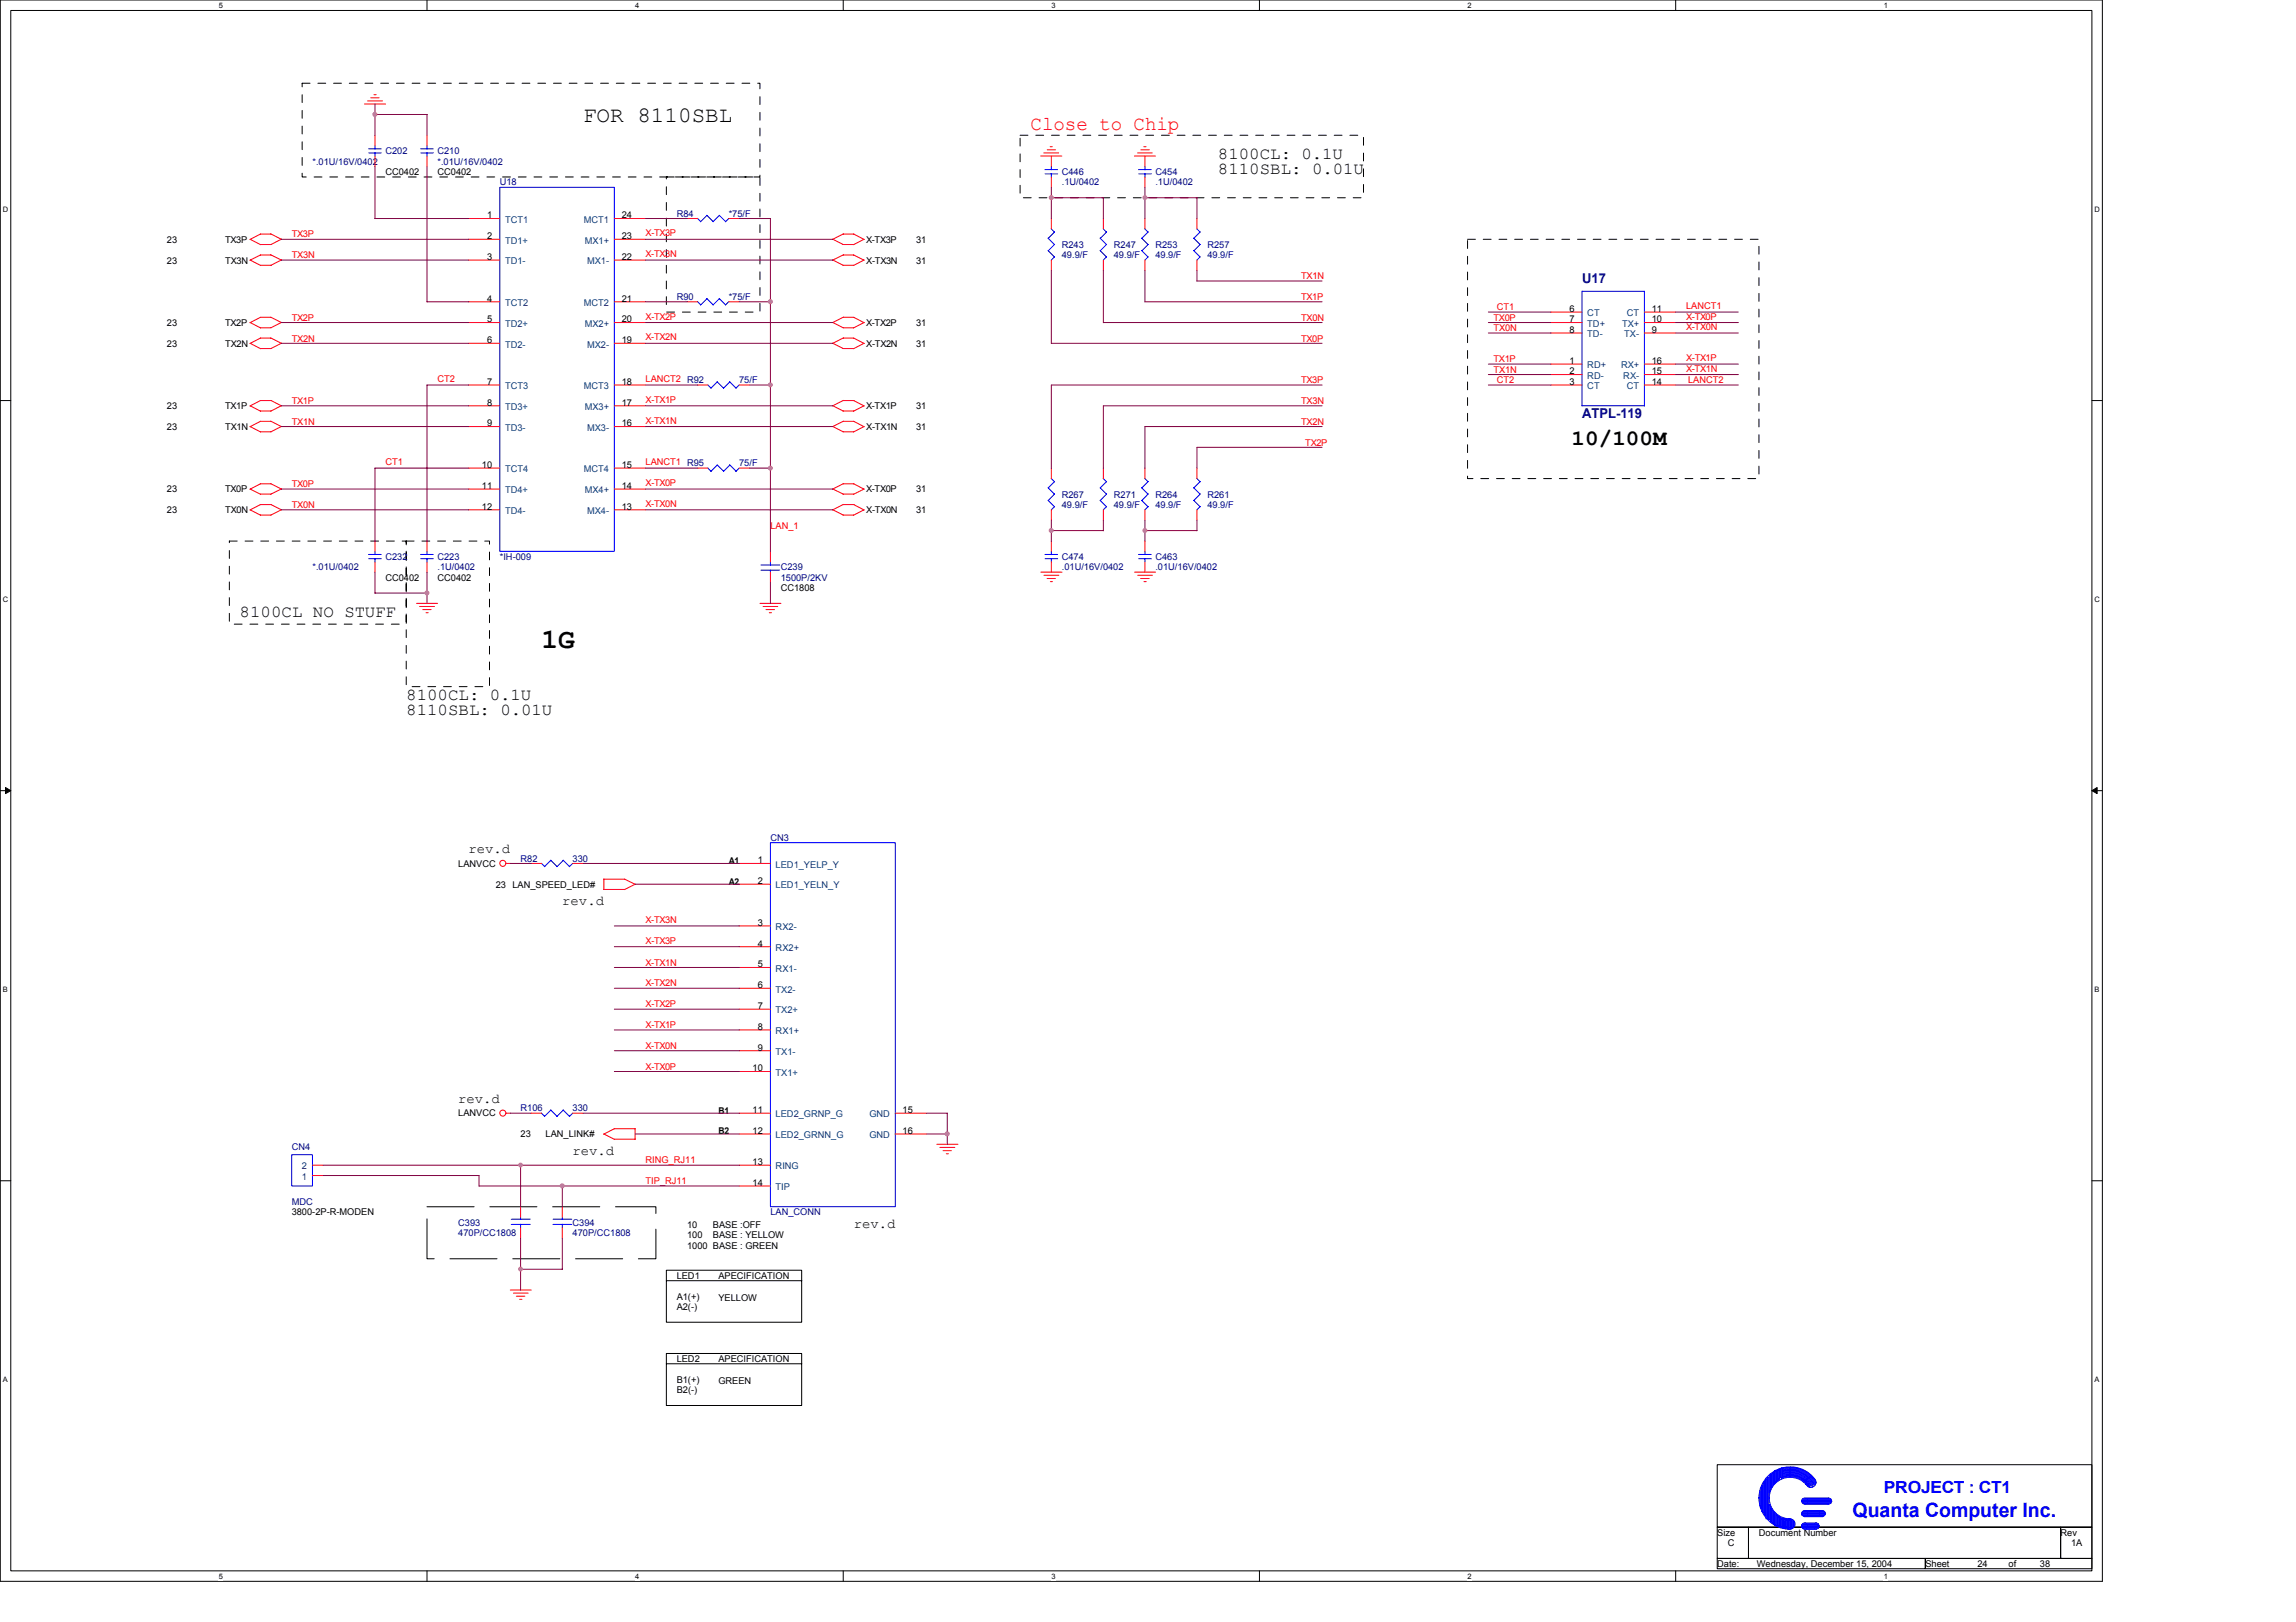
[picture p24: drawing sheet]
<svg xmlns="http://www.w3.org/2000/svg" width="297mm" height="210mm" viewBox="0 0 297 210" stroke-linecap="round" stroke-linejoin="round" font-family="sans-serif">
<defs><g id="words">
<text font-size="3.6" x="70.1" y="83.8">1G</text>
<g font-size="2.8">
<text x="75.4" y="15.7">FOR 8110SBL</text>
<text x="203.3" y="57.6">10/100M</text>
</g>
<text font-size="2.6" fill="#f00" x="133.3" y="16.9">Close to Chip</text>
<text font-size="2.6" fill="#00f" x="239.7" y="196.3">Quanta Computer Inc.</text>
<g font-size="2.2">
<text x="157.6" y="20.6">8100CL: 0.1U</text>
<text x="157.6" y="22.6">8110SBL: 0.01U</text>
<text x="31" y="79.8">8100CL NO STUFF</text>
<text x="52.6" y="90.6">8100CL: 0.1U</text>
<text x="52.6" y="92.6">8110SBL: 0.01U</text>
</g>
<text font-size="2.2" fill="#00f" x="243.7" y="193.2">PROJECT : CT1</text>
<g font-size="1.8" fill="#000080">
<text x="204.7" y="36.6">U17</text>
<text x="204.7" y="54.1">ATPL-119</text>
</g>
<g font-size="1.8">
<text x="60.6" y="110.4">rev.d</text>
<text x="72.7" y="117.2">rev.d</text>
<text x="59.3" y="142.7">rev.d</text>
<text x="74.1" y="149.5">rev.d</text>
<text x="110.4" y="158.9">rev.d</text>
</g>
<g font-size="1.2" fill="#000080">
<text x="40.4" y="21.3">*.01U/16V/0402</text>
<text x="49.9" y="20">C202</text>
<text x="56.6" y="20">C210</text>
<text x="56.6" y="21.3">*.01U/16V/0402</text>
<text x="137.4" y="22.6">C446</text>
<text x="149.5" y="22.6">C454</text>
<text x="64.7" y="24">U18</text>
<text x="87.5" y="28">R84</text>
<text x="94.3" y="28">*75/F</text>
<text x="137.4" y="24">.1U/0402</text>
<text x="149.5" y="24">.1U/0402</text>
<text x="137.4" y="32.1">R243</text>
<text x="137.4" y="33.4">49.9/F</text>
<text x="144.1" y="32.1">R247</text>
<text x="144.1" y="33.4">49.9/F</text>
<text x="149.5" y="32.1">R253</text>
<text x="149.5" y="33.4">49.9/F</text>
<text x="156.2" y="32.1">R257</text>
<text x="156.2" y="33.4">49.9/F</text>
<text x="87.5" y="38.8">R90</text>
<text x="94.3" y="38.8">*75/F</text>
<text x="95.6" y="49.6">75/F</text>
<text x="95.6" y="60.3">75/F</text>
<text x="137.4" y="64.4">R267</text>
<text x="137.4" y="65.7">49.9/F</text>
<text x="144.1" y="64.4">R271</text>
<text x="144.1" y="65.7">49.9/F</text>
<text x="149.5" y="64.4">R264</text>
<text x="149.5" y="65.7">49.9/F</text>
<text x="156.2" y="64.4">R261</text>
<text x="156.2" y="65.7">49.9/F</text>
<text x="40.4" y="73.8">*.01U/0402</text>
<text x="49.9" y="72.5">C232</text>
<text x="56.6" y="72.5">C223</text>
<text x="56.6" y="73.8">.1U/0402</text>
<text x="64.7" y="72.5">*IH-009</text>
<text x="101" y="73.8">C239</text>
<text x="101" y="75.1">1500P/2KV</text>
<text x="137.4" y="72.5">C474</text>
<text x="137.4" y="73.8">.01U/16V/0402</text>
<text x="149.5" y="72.5">C463</text>
<text x="149.5" y="73.8">.01U/16V/0402</text>
<text x="67.3" y="111.5">R82</text>
<text x="74.1" y="111.5">330</text>
<text x="99.7" y="108.8">CN3</text>
<text x="67.3" y="143.8">R106</text>
<text x="74.1" y="143.8">330</text>
<text x="37.7" y="148.8">CN4</text>
<text x="37.7" y="155.9">MDC</text>
<text x="59.3" y="158.6">C393</text>
<text x="59.3" y="160">470P/CC1808</text>
<text x="74.1" y="158.6">C394</text>
<text x="74.1" y="160">470P/CC1808</text>
<text x="99.7" y="157.3">LAN_CONN</text>
</g>
<g font-size="1.2">
<text x="49.9" y="22.6">CC0402</text>
<text x="56.6" y="22.6">CC0402</text>
<text x="63" y="28.3">1</text>
<text x="80.4" y="28.3">24</text>
<text x="21.6" y="31.4">23</text>
<text x="21.6" y="34.1">23</text>
<text x="29.1" y="31.4">TX3P</text>
<text x="29.1" y="34.1">TX3N</text>
<text x="63" y="30.9">2</text>
<text x="63" y="33.6">3</text>
<text x="80.4" y="30.9">23</text>
<text x="80.4" y="33.6">22</text>
<text x="112.1" y="34.1">X-TX3N</text>
<text x="112.1" y="31.4">X-TX3P</text>
<text x="118.5" y="34.1">31</text>
<text x="118.5" y="31.4">31</text>
<text x="63" y="39">4</text>
<text x="63" y="41.7">5</text>
<text x="80.4" y="41.7">20</text>
<text x="80.4" y="39">21</text>
<text x="203" y="40.4">6</text>
<text x="203" y="41.7">7</text>
<text x="213.7" y="40.4">11</text>
<text x="213.7" y="41.7">10</text>
<text x="21.6" y="44.9">23</text>
<text x="21.6" y="42.2">23</text>
<text x="29.1" y="44.9">TX2N</text>
<text x="29.1" y="42.2">TX2P</text>
<text x="63" y="44.4">6</text>
<text x="80.4" y="44.4">19</text>
<text x="112.1" y="42.2">X-TX2P</text>
<text x="112.1" y="44.9">X-TX2N</text>
<text x="118.5" y="44.9">31</text>
<text x="118.5" y="42.2">31</text>
<text x="203" y="43.1">8</text>
<text x="203" y="47.1">1</text>
<text x="213.7" y="43.1">9</text>
<text x="213.7" y="47.1">16</text>
<text x="21.6" y="52.9">23</text>
<text x="29.1" y="52.9">TX1P</text>
<text x="63" y="49.8">7</text>
<text x="63" y="52.5">8</text>
<text x="80.4" y="52.5">17</text>
<text x="80.4" y="49.8">18</text>
<text x="112.1" y="52.9">X-TX1P</text>
<text x="118.5" y="52.9">31</text>
<text x="203" y="48.5">2</text>
<text x="203" y="49.8">3</text>
<text x="213.7" y="48.5">15</text>
<text x="213.7" y="49.8">14</text>
<text x="21.6" y="55.6">23</text>
<text x="29.1" y="55.6">TX1N</text>
<text x="63" y="55.2">9</text>
<text x="80.4" y="55.2">16</text>
<text x="112.1" y="55.6">X-TX1N</text>
<text x="118.5" y="55.6">31</text>
<text x="21.6" y="63.7">23</text>
<text x="29.1" y="63.7">TX0P</text>
<text x="62.4" y="60.6">10</text>
<text x="62.4" y="63.3">11</text>
<text x="62.4" y="66">12</text>
<text x="80.4" y="66">13</text>
<text x="80.4" y="63.3">14</text>
<text x="80.4" y="60.6">15</text>
<text x="112.1" y="63.7">X-TX0P</text>
<text x="118.5" y="63.7">31</text>
<text x="21.6" y="66.4">23</text>
<text x="29.1" y="66.4">TX0N</text>
<text x="112.1" y="66.4">X-TX0N</text>
<text x="118.5" y="66.4">31</text>
<text x="49.9" y="75.1">CC0402</text>
<text x="56.6" y="75.1">CC0402</text>
<text x="101" y="76.5">CC1808</text>
<text x="59.3" y="112.2">LANVCC</text>
<text x="94.3" y="111.8">A1</text>
<text x="98" y="111.7">1</text>
<text x="64.1" y="114.9">23 LAN_SPEED_LED#</text>
<text x="94.3" y="114.5">A2</text>
<text x="98" y="114.4">2</text>
<text x="98" y="119.8">3</text>
<text x="98" y="122.5">4</text>
<text x="98" y="125.2">5</text>
<text x="98" y="130.6">7</text>
<text x="98" y="127.9">6</text>
<text x="98" y="133.3">8</text>
<text x="98" y="136">9</text>
<text x="97.4" y="138.6">10</text>
<text x="59.3" y="144.5">LANVCC</text>
<text x="67.3" y="147.2">23</text>
<text x="70.6" y="147.2">LAN_LINK#</text>
<text x="92.9" y="144.1">B1</text>
<text x="92.9" y="146.8">B2</text>
<text x="97.4" y="144">11</text>
<text x="97.4" y="146.7">12</text>
<text x="116.8" y="146.7">16</text>
<text x="116.8" y="144">15</text>
<text x="97.4" y="150.8">13</text>
<text x="97.4" y="153.5">14</text>
<text x="37.7" y="157.3">3800-2P-R-MODEN</text>
<text x="88.9" y="161.6">1000 BASE : GREEN</text>
<text x="88.9" y="160.2">100</text>
<text x="88.9" y="158.9">10</text>
<text x="92.2" y="160.2">BASE : YELLOW</text>
<text x="92.2" y="158.9">BASE :OFF</text>
<text x="87.5" y="165.5">LED1</text>
<text x="92.9" y="165.5">APECIFICATION</text>
<text x="87.5" y="169.5">A2(-)</text>
<text x="87.5" y="168.2">A1(+)</text>
<text x="92.9" y="168.3">YELLOW</text>
<text x="87.5" y="176.3">LED2</text>
<text x="87.5" y="178.9">B1(+)</text>
<text x="92.9" y="179.1">GREEN</text>
<text x="92.9" y="176.3">APECIFICATION</text>
<text x="87.5" y="180.3">B2(-)</text>
<text x="222.2" y="198.7">Size</text>
<text x="222.2" y="202.8">Date:</text>
<text x="223.5" y="200.1">C</text>
<text x="227.3" y="202.8">Wednesday, December 15, 2004</text>
<text x="227.6" y="198.7">Document Number</text>
<text x="249.1" y="202.8">Sheet</text>
<text x="255.8" y="202.8">24</text>
<text x="259.9" y="202.8">of</text>
<text x="263.9" y="202.8">38</text>
<text x="266.6" y="198.7">Rev</text>
<text x="267.9" y="200.1">1A</text>
</g>
<g font-size="1.2" fill="#004080">
<text x="65.3" y="28.8">TCT1</text>
<text x="75.5" y="28.8">MCT1</text>
<text x="65.3" y="31.5">TD1+</text>
<text x="65.3" y="34.2">TD1-</text>
<text x="75.6" y="31.5">MX1+</text>
<text x="75.9" y="34.2">MX1-</text>
<text x="65.3" y="39.6">TCT2</text>
<text x="75.5" y="39.6">MCT2</text>
<text x="205.4" y="40.9">CT</text>
<text x="210.5" y="40.9">CT</text>
<text x="65.3" y="42.3">TD2+</text>
<text x="65.3" y="45">TD2-</text>
<text x="75.6" y="42.3">MX2+</text>
<text x="75.9" y="45">MX2-</text>
<text x="205.4" y="42.3">TD+</text>
<text x="205.4" y="43.6">TD-</text>
<text x="205.4" y="47.7">RD+</text>
<text x="209.7" y="47.7">RX+</text>
<text x="209.8" y="42.3">TX+</text>
<text x="210.1" y="43.6">TX-</text>
<text x="65.3" y="50.4">TCT3</text>
<text x="65.3" y="53.1">TD3+</text>
<text x="75.5" y="50.4">MCT3</text>
<text x="75.6" y="53.1">MX3+</text>
<text x="205.4" y="49">RD-</text>
<text x="205.4" y="50.4">CT</text>
<text x="210" y="49">RX-</text>
<text x="210.5" y="50.4">CT</text>
<text x="65.3" y="55.8">TD3-</text>
<text x="75.9" y="55.8">MX3-</text>
<text x="65.3" y="61.1">TCT4</text>
<text x="65.3" y="63.8">TD4+</text>
<text x="75.5" y="61.1">MCT4</text>
<text x="75.6" y="63.8">MX4+</text>
<text x="65.3" y="66.5">TD4-</text>
<text x="75.9" y="66.5">MX4-</text>
<text x="100.3" y="112.3">LED1_YELP_Y</text>
<text x="100.3" y="115">LED1_YELN_Y</text>
<text x="100.3" y="120.4">RX2-</text>
<text x="100.3" y="123.1">RX2+</text>
<text x="100.3" y="125.8">RX1-</text>
<text x="100.3" y="131.1">TX2+</text>
<text x="100.3" y="128.4">TX2-</text>
<text x="100.3" y="133.8">RX1+</text>
<text x="100.3" y="136.5">TX1-</text>
<text x="100.3" y="139.2">TX1+</text>
<text x="100.3" y="144.6">LED2_GRNP_G</text>
<text x="100.3" y="147.3">LED2_GRNN_G</text>
<text x="112.5" y="147.3">GND</text>
<text x="112.5" y="144.6">GND</text>
<text x="39.1" y="152.7">1</text>
<text x="39.1" y="151.3">2</text>
<text x="100.3" y="151.3">RING</text>
<text x="100.3" y="154">TIP</text>
</g>
<g font-size="1.2" fill="#f00">
<text x="37.7" y="30.7">TX3P</text>
<text x="37.7" y="33.4">TX3N</text>
<text x="83.5" y="30.6">X-TX3P</text>
<text x="83.5" y="33.3">X-TX3N</text>
<text x="37.7" y="41.5">TX2P</text>
<text x="83.5" y="41.4">X-TX2P</text>
<text x="168.3" y="36.1">TX1N</text>
<text x="168.3" y="38.8">TX1P</text>
<text x="168.3" y="41.5">TX0N</text>
<text x="193.2" y="41.5">TX0P</text>
<text x="193.6" y="40.2">CT1</text>
<text x="218.1" y="40">LANCT1</text>
<text x="218.1" y="41.4">X-TX0P</text>
<text x="37.7" y="44.2">TX2N</text>
<text x="83.5" y="44">X-TX2N</text>
<text x="168.3" y="44.2">TX0P</text>
<text x="193.2" y="46.9">TX1P</text>
<text x="193.2" y="42.8">TX0N</text>
<text x="218.1" y="42.7">X-TX0N</text>
<text x="218.1" y="46.7">X-TX1P</text>
<text x="37.7" y="52.3">TX1P</text>
<text x="56.6" y="49.4">CT2</text>
<text x="83.5" y="52.1">X-TX1P</text>
<text x="83.5" y="49.4">LANCT2 R92</text>
<text x="168.3" y="52.3">TX3N</text>
<text x="168.3" y="49.6">TX3P</text>
<text x="193.2" y="48.2">TX1N</text>
<text x="193.6" y="49.6">CT2</text>
<text x="218.1" y="48.1">X-TX1N</text>
<text x="218.4" y="49.6">LANCT2</text>
<text x="37.7" y="54.9">TX1N</text>
<text x="83.5" y="54.8">X-TX1N</text>
<text x="168.3" y="54.9">TX2N</text>
<text x="168.9" y="57.7">TX2P</text>
<text x="37.7" y="65.7">TX0N</text>
<text x="37.7" y="63">TX0P</text>
<text x="49.9" y="60.2">CT1</text>
<text x="83.5" y="62.9">X-TX0P</text>
<text x="83.5" y="65.6">X-TX0N</text>
<text x="83.5" y="60.2">LANCT1 R95</text>
<text x="99.7" y="68.4">LAN_1</text>
<text x="83.5" y="119.4">X-TX3N</text>
<text x="83.5" y="125">X-TX1N</text>
<text x="83.5" y="122.1">X-TX3P</text>
<text x="83.5" y="127.7">X-TX2N</text>
<text x="83.5" y="130.3">X-TX2P</text>
<text x="83.5" y="135.7">X-TX0N</text>
<text x="83.5" y="133">X-TX1P</text>
<text x="83.5" y="138.4">X-TX0P</text>
<text x="83.5" y="153.2">TIP_RJ11</text>
<text x="83.5" y="150.5">RING_RJ11</text>
</g>
<g font-size="1">
<text x="28.3" y="1">5</text>
<text x="82.2" y="1">4</text>
<text x="136" y="1">3</text>
<text x="189.9" y="1">2</text>
<text x="243.7" y="1">1</text>
<text x=".4" y="27.4">D</text>
<text x="271" y="27.4">D</text>
<text x=".4" y="77.9">C</text>
<text x="271" y="77.9">C</text>
<text x=".4" y="128.4">B</text>
<text x="271" y="128.4">B</text>
<text x=".4" y="178.9">A</text>
<text x="271" y="178.9">A</text>
<text x="28.3" y="204.3">5</text>
<text x="82.2" y="204.3">4</text>
<text x="136" y="204.3">3</text>
<text x="189.9" y="204.3">2</text>
<text x="243.7" y="204.3">1</text>
</g>
</g></defs>
<path d="M0 0h272v204.6h-272zM1.4 1.4h269.2v201.9h-269.2z" fill="none" stroke="#000" stroke-width=".13"/>
<g fill="#fff">
<path d="M28.3 .1h.5v1.1h-.5z"/>
<path d="M28.3 203.4h.5v1.1h-.5z"/>
</g>
<path d="M55.2 0v1.4M55.2 203.3v1.3" fill="none" stroke="#000" stroke-width=".13"/>
<g fill="#fff">
<path d="M82.2 .1h.5v1.1h-.5z"/>
<path d="M82.2 203.4h.5v1.1h-.5z"/>
</g>
<path d="M109.1 0v1.4M109.1 203.3v1.3" fill="none" stroke="#000" stroke-width=".13"/>
<g fill="#fff">
<path d="M136 .1h.5v1.1h-.5z"/>
<path d="M136 203.4h.5v1.1h-.5z"/>
</g>
<path d="M162.9 0v1.4M162.9 203.3v1.3" fill="none" stroke="#000" stroke-width=".13"/>
<g fill="#fff">
<path d="M189.9 .1h.5v1.1h-.5z"/>
<path d="M189.9 203.4h.5v1.1h-.5z"/>
</g>
<path d="M216.8 0v1.4M216.8 203.3v1.3" fill="none" stroke="#000" stroke-width=".13"/>
<g fill="#fff">
<path d="M243.7 .1h.5v1.1h-.5z"/>
<path d="M243.7 203.4h.5v1.1h-.5z"/>
<path d="M.4 26.6h.7v1h-.7z"/>
<path d="M271 26.6h.6v1h-.6z"/>
<path d="M.4 77.1h.7v1h-.7z"/>
<path d="M271 77.1h.6v1h-.6z"/>
</g>
<path d="M0 51.8h1.4M270.6 51.8h1.4" fill="none" stroke="#000" stroke-width=".13"/>
<g fill="#fff">
<path d="M.4 127.6h.6v1h-.6z"/>
<path d="M271 127.6h.6v1h-.6z"/>
</g>
<path d="M0 102.3h1.4M270.6 102.3h1.4" fill="none" stroke="#000" stroke-width=".13"/>
<path d="M.7 101.9l.7 .4-.7 .4zM270.6 102.3l.7-.4v.8z" fill="#000" stroke="#000" stroke-width=".13"/>
<g fill="#fff">
<path d="M.4 178h.6v1.1h-.6z"/>
<path d="M271 178h.6v1.1h-.6z"/>
</g>
<path d="M0 152.8h1.4M270.6 152.8h1.4M86.2 164.4h17.5v6.7h-17.5zM86.2 175.2h17.5v6.7h-17.5zM86.2 165.7h17.5M86.2 176.5h17.5M222.2 189.5h48.4v8.1h-48.4zM222.2 197.6h4v4.1h-4zM226.2 197.6h40.4v4.1h-40.4zM266.6 197.6h4v4.1h-4zM222.2 201.7h26.9v1.3h-26.9zM249.1 201.7h21.5v1.3h-21.5z" fill="none" stroke="#000" stroke-width=".13"/>
<path d="M55.2 156.2h29.7v6.7h-29.7v-6.7" fill="none" stroke="#000" stroke-width=".13" stroke-dasharray="6.1 2"/>
<path d="M39.1 10.8h59.2v12.1h-59.2v-12.1M132 17.5h44.4v8.1h-44.4v-8.1M86.2 22.9h12.1v17.5h-12.1v-17.5M189.9 31h37.7v30.9h-37.7v-30.9M29.7 70h22.9v10.8h-22.9v-10.8M52.6 70h10.7v18.9h-10.7v-18.9" fill="none" stroke="#000" stroke-width=".13" stroke-dasharray="1 1 1 1 1 1 1 1"/>
<g fill="none" stroke="#f00" stroke-width=".13">
<path d="M47.2 13.5h2.7M47.6 13.1h1.9M48 12.7h1M48.4 12.3h.3M48.5 17.5v1.4M55.2 17.5v1.4M135 19.8h2M135.5 19.4h1.1M135.9 19h.2M147.2 19.8h1.9M147.6 19.4h1.1M148 19h.3"/>
<path d="M32.4 31l1.3 .7M33.7 30.3h1.3M33.7 33h1.3M33.7 30.3l-1.4 .7M33.7 33l-1.4 .7M35 30.3l1.4 .7-1.4 .6h-1.3M35 33l1.4 .7M36.4 33.6l-1.3 .7-1.4 .1-1.3-.7M48.5 20.2v1.3M55.2 20.2v1.3M60.6 28.3h4.1M60.6 39.1h4.1"/>
<path d="M60.6 31h4.1M60.6 33.7h4.1M79.5 28.3h4M79.5 39.1h4M79.5 31h4M79.5 33.7h4M88.9 28.3h1.4M88.9 39.1h1.4M94.3 28.3h1.3M94.3 39.1h1.3M107.7 33.6l1.4 .7M107.7 30.9l1.4 .7"/>
<path d="M109.1 31.6h1.3M109.1 34.3h1.3M109.1 30.3h1.4l1.3 .7M109.1 33h1.4l1.3 .7M109.1 33l-1.4 .7M109.1 30.3l-1.4 .7M111.8 33.7l-1.4 .7M111.8 31l-1.4 .7M134.6 20.2h2.8M136 20.2v1.3M136 22.9v1.3M136 28.3v1.3"/>
<path d="M136 33.7v1.3M142.7 28.3v1.3M142.7 33.7v1.3M146.8 20.2h2.7M148.1 20.2v1.3M148.1 22.9v1.3M148.1 28.3v1.3M148.1 33.7v1.3M154.9 28.3v1.3M154.9 33.7v1.3M33.7 51.8h1.3M33.7 54.5h1.3"/>
<path d="M33.7 43.8h1.3M33.7 41.1h1.3M33.7 51.8l-1.4 .7M33.7 54.5l-1.4 .7M33.7 43.8l-1.4 .6M33.7 41.1l-1.4 .7M35 51.8l1.4 .7M35 54.5l1.4 .7M35 43.7l1.4 .7M35 41l1.4 .7M36.4 52.5l-1.3 .7h-1.4l-1.3-.7M36.4 55.2l-1.3 .7h-1.4l-1.3-.7"/>
<path d="M36.4 44.4l-1.3 .7h-1.4l-1.3-.7M36.4 41.7l-1.3 .7h-1.4l-1.3-.7M60.6 49.8h4.1M60.6 41.7h4.1M60.6 44.4h4.1M60.6 52.5h4.1M60.6 55.2h4.1M79.5 49.8h4M79.5 41.7h4M79.5 44.4h4M79.5 52.5h4M79.5 55.2h4"/>
<path d="M90.3 49.8h1.3M95.6 49.8h1.4M107.7 41.7l1.4 .7M107.7 44.4l1.4 .7M107.7 52.5l1.4 .7M107.7 55.2l1.4 .7M109.1 53.2h1.3M109.1 55.9h1.3M109.1 45.1h1.3M109.1 42.4h1.3M109.1 51.8h1.4l1.3 .7M109.1 54.5h1.4l1.3 .7"/>
<path d="M109.1 43.8h1.4l1.3 .6M109.1 41.1h1.4l1.3 .7M109.1 41l-1.4 .7M109.1 43.7l-1.4 .7M109.1 51.8l-1.4 .7M109.1 54.5l-1.4 .7M111.8 41.7l-1.4 .7M111.8 44.4l-1.4 .7M111.8 52.5l-1.4 .7M111.8 55.2l-1.4 .7M200.6 49.8h4.1M200.6 41.7h4.1"/>
<path d="M200.6 40.4h4.1M200.6 43.1h4.1M200.6 47.1h4.1M200.6 48.5h4.1M212.7 49.8h4.1M212.7 41.7h4.1M212.7 40.4h4.1M212.7 43.1h4.1M212.7 47.1h4.1M212.7 48.5h4.1M32.4 63.3l1.3 .7M33.7 62.6h1.3"/>
<path d="M33.7 65.3h1.3M33.7 62.6l-1.4 .7M33.7 65.3l-1.4 .7M35 62.6l1.4 .7M35 65.3l1.4 .7M36.4 63.3l-1.3 .6h-1.4M36.4 66l-1.3 .7h-1.4l-1.3-.7M48.5 70v1.4M48.5 72.7v1.3M53.9 78.1h2.7M54.3 78.5h1.9M54.7 78.9h1.1"/>
<path d="M55.1 79.3h.3M55.2 70v1.4M55.2 72.7v1.3M60.6 60.6h4.1M60.6 63.3h4.1M60.6 66h4.1M79.5 60.6h4M79.5 63.3h4M79.5 66h4M90.3 60.6h1.3M95.6 60.6h1.4M98.3 78.1h2.7"/>
<path d="M98.7 78.5h1.9M99.1 78.9h1.1M99.5 79.3h.3M99.7 71.4v1.3M99.7 74v1.4M107.7 66l1.4 .7M107.7 63.3l1.4 .6M109.1 63.9h1.3M109.1 66.7h1.3M109.1 62.6h1.4l1.3 .7M109.1 65.3h1.4l1.3 .7M109.1 65.3l-1.4 .7"/>
<path d="M109.1 62.6l-1.4 .7M111.8 66l-1.4 .7M111.8 63.3l-1.4 .7M134.7 74h2.7M135.1 74.4h1.9M135.5 74.9h1M135.9 75.3h.3M136 60.6v1.3M136 66v1.3M136 70v1.4M136 72.7v1.3M142.7 60.6v1.3"/>
<path d="M142.7 66v1.3M146.8 74h2.7M147.2 74.4h1.9M147.6 74.9h1.1M148 75.3h.3M148.1 60.6v1.3M148.1 66v1.3M148.1 70v1.4M148.1 72.7v1.3M154.9 60.6v1.3M154.9 66v1.3M65.5 111.7h.5"/>
<path d="M68.7 111.7h1.4M74.1 111.7h1.3M78.1 113.8h2.7l1.4 .6M78.1 113.7v1.4h2.7M82.2 114.4l-1.4 .7M95.6 111.7h4.1M95.6 114.4h4.1M95.6 119.8h4.1M95.6 122.5h4.1M95.6 125.2h4.1M95.6 130.6h4.1M95.6 127.9h4.1"/>
<path d="M95.6 133.3h4.1M95.6 136h4.1M95.6 138.7h4.1M40.4 150.8h1.4M40.4 152.1h1.4M65.5 144.1h.5M67.3 156.2v1.3M67.3 158.9v1.3M68.7 144.1h1.4M72.7 156.2v1.3M72.7 158.9v1.3M74.1 144.1h1.3"/>
<path d="M78.1 146.8l1.4-.7h2.7v1.3M78.1 146.7l1.4 .7M79.5 147.4h2.7M95.6 144.1h4.1M95.6 146.7h4.1M95.6 150.8h4.1M95.6 153.5h4.1M115.8 144.1h4.1M115.8 146.7h4.1M121.2 148.1h2.7M121.6 148.5h1.9M122 148.9h1.1"/>
<path d="M122.4 149.3h.3M66 166.9h2.7M66.4 167.3h1.9M66.8 167.7h1.1M67.2 168.1h.3"/>
<circle cx="65.1" cy="111.7" r=".39"/>
<circle cx="65.1" cy="144" r=".39"/>
</g>
<g fill="none" stroke="#00f" stroke-width=".13">
<path d="M47.7 19.3h1.6M47.7 19.8h1.6M48.5 18.9v.4M48.5 19.8v.4M54.4 19.3h1.6M54.4 19.8h1.7M55.2 18.9v.4M55.2 19.8v.4M64.7 24.2h14.8v47.2h-14.8zM90.2 28.3l.5 .4M90.2 39l.5 .5M91.4 27.9l.9 .8"/>
<path d="M91.4 38.6l.9 .9M91.5 27.9l-.9 .8M91.5 38.7l-.9 .8M93 27.9l.8 .8 .5-.4M93 38.6l.9 .9M93.1 27.9l-.9 .8M93.1 38.7l-.9 .8M94.3 39.1l-.5 .4M135.2 21.9h1.6M135.2 22.5h1.6M135.6 32.4l.8 .9M135.6 30.8l.8 .8-.8 .8"/>
<path d="M136 29.6l.4 .4M136 21.5v.5M136 22.5v.4M136.4 33.2l-.4 .5M136.4 30l-.8 .8M142.3 32.4l.8 .9M142.3 30.8l.8 .8M142.7 29.6l.4 .4M143.2 33.2l-.5 .5M143.2 31.6l-.9 .8M143.2 30l-.9 .8M147.3 21.9h1.6"/>
<path d="M147.3 22.5h1.7M147.7 30.8l.8 .8M148.1 29.6l.4 .4M148.1 21.5v.5M148.1 22.5v.4M148.5 33.2l-.4 .5M148.5 31.6l-.8 .8 .8 .9M148.5 30l-.8 .8M154.4 30.8l.9 .8M154.8 29.6l.5 .4M155.3 33.2l-.4 .5M155.3 31.6l-.9 .8 .9 .9"/>
<path d="M155.3 30l-.9 .8M204.7 37.7v14.8h8l.1-14.8h-8.1M91.6 49.8l.4 .4M92.8 49.4l.8 .8M92.8 49.4l-.8 .8M94.4 49.4l.8 .8M94.4 49.4l-.8 .8M95.6 49.8l-.4 .4M47.7 71.8h1.6M47.7 72.3h1.6M48.5 71.4v.4M48.5 72.3v.4"/>
<path d="M54.4 71.8h1.6M54.4 72.3h1.7M55.2 71.4v.4M55.2 72.3v.4M91.6 60.6l.4 .4M92.8 60.2l.8 .8M92.8 60.2l-.8 .8M94.4 60.2l.8 .8M94.4 60.2l-.8 .8M95.6 60.6l-.4 .4M98.4 73.1h2.5M98.4 73.8h2.5"/>
<path d="M99.7 72.7v.4M99.7 73.8v.2M135.2 71.8h1.6M135.2 72.3h1.6M135.6 64.7l.8 .9-.4 .4M135.6 63.1l.8 .8M136 61.9l.4 .4-.8 .8M136 71.4v.4M136 72.3v.4M136.4 63.9l-.8 .9M142.3 64.7l.8 .9M142.3 63.1l.8 .8"/>
<path d="M142.7 61.9l.4 .4M143.2 65.6l-.5 .4M143.2 63.9l-.9 .9M143.2 62.3l-.9 .8M147.3 71.8h1.6M147.3 72.3h1.7M147.7 64.7l.8 .9M148.1 61.9l.4 .4M148.1 71.4v.4M148.1 72.3v.4M148.5 65.6l-.4 .4M148.5 63.9l-.8 .9"/>
<path d="M148.5 62.3l-.8 .8 .8 .8M154.4 64.7l.9 .9M154.8 61.9l.5 .4M155.3 65.6l-.4 .4M155.3 63.9l-.9 .9M155.3 62.3l-.9 .8 .9 .8M70 111.7l.5 .4M72.1 112.1l-.9-.8-.8 .9M72.9 111.3l.8 .8M72.9 111.3l-.9 .9M74.1 111.7l-.4 .5M99.7 109.1h16.1v47.1h-16.1z"/>
<path d="M37.7 149.4h2.7v4.1h-2.7zM66.1 158.5h2.5M66.1 157.8h2.5M67.3 157.5v.3M67.3 158.4v.5M70 144l.5 .5M71.2 143.6l.8 .9 .9-.8M71.3 143.7l-.9 .8M71.5 158.5h2.5M71.5 157.8h2.5M72.7 157.5v.3M72.7 158.4v.5"/>
<path d="M72.9 143.6l.8 .9M74.1 144.1l-.4 .4M227.7 192.9v1.9l.2 .4M227.8 192.5v2.7M228 192.2v3.4l.1 .2M228 192.2l-.2 .3M228.1 192v3.7M228.5 191.4v5.2M228.5 191.4l-.1 .2v4.6l-.2-.2 .1-4.3-.2 .3M228.6 191.3v5.3M228.8 191.2v5.5M228.8 196.7h.1"/>
<path d="M228.8 191.2l-.2 .1M228.9 190.9v2.3M228.9 194.6v2.1M228.9 194.7l.2 .3M229 194.9v1.9l.2 .2v-1.8l.1 .3M229.1 192.8l-.2 .4M229.2 192.5v-1.7l-.2 .1v1.9M229.3 195.5v1.6l.2 .2M229.3 190.6v1.8M229.3 192.4l-.1 .1M229.4 190.5v1.6l.2-.1M229.4 195.6v1.6"/>
<path d="M229.4 195.6l.2 .2M229.5 190.5l-.2 .1M229.6 195.7v1.7M229.7 191.9v-1.5l-.1-.1v1.7M229.8 196v1.5h.2M229.9 196l-.2-.1v1.5h-.1M229.9 191.7l-.2 .1M230 190.2v1.4M230 196.1v1.4M230 196.2l.1 .1M230 190.2l-.2 .1v1.4M230.1 196.3v1.2l.2 .2"/>
<path d="M230.1 191.4l-.1 .2M230.2 190.1v1.4M230.2 196.3v1.3M230.2 196.3l.2 .1M230.3 190.1l-.2 .1v1.2M230.4 196.4v1.2h.1M230.4 190.1v1.1M230.5 191.2a2.88 2.88 0 0 1 3.6 1.3M230.5 191.1l1.1-.2a2.95 2.95 0 0 1 2.6 1.6M230.5 190.9a3.2 3.2 0 0 1 3.7 1.3M230.5 190.8a3.2 3.2 0 0 1 4 1.6M230.5 190.7l1.1-.2a3.4 3.4 0 0 1 3 1.9"/>
<path d="M230.5 190.5a3.6 3.6 0 0 1 4.1 1.6M230.5 190.4a3.6 3.6 0 0 1 4.3 1.7M230.5 189.9v1.4l-.1-.1M230.5 196.4v1.2M230.5 196.6h.2M230.5 189.9l-.1 .2M230.6 190.2l.9-.1a3.7 3.7 0 0 1 3.4 1.9M230.6 190.1a3.9 3.9 0 0 1 4.3 1.7M230.6 196.6v1h.2M230.6 190.1v1.1M230.8 196.6h.1M230.8 196.5v1.1"/>
<path d="M230.9 196.6v1.2M231.1 196.6v1.2M231.1 196.5l-.5 1.3h.3M231.2 196.5v1.1M231.2 196.6l.1 .2M231.2 197.6l-.1 .2M231.3 197.8h.2M231.3 196.8v1M231.5 196.7h.1v1.1M231.5 196.7v1.1M231.7 196.7l.1 1.1h-.2M231.7 196.7h.2v1.1"/>
<path d="M232 196.8v.8M232 196.8l.2 .2M232 197.6l-.1 .2M232.1 197v.5M233.1 196h2.9M233.1 197.4h2.1M233.1 197.6h2.1M233.1 194.1v.2M233.1 197.4v.1h2.3M233.1 194.3h3.9M233.1 195.9h3.1M233.1 196l.3 .2"/>
<path d="M233.1 197.6l.3 .2M233.2 194.4h3.7M233.2 195.7h2.8M233.2 194h3.7M233.2 194.4l.2 .2M233.2 195.6h2.8v.2M233.2 195.7l-.1 .2M233.2 197.2h2v.2M233.3 194.5h3.6M233.3 196.2h2.6M233.3 197.8h1.9M233.5 197.1h1.5"/>
<path d="M233.5 197.9h1.5M233.5 196.3h2.3M233.5 195.5h2.3M233.5 194.7h3.1M233.5 193.9h3.1M233.7 192.1a2.7 2.7 0 0 0-3-.8 2.7 2.7 0 0 0-1.8 2.5 2.69 2.69 0 0 0 2.7 2.8M234.7 191.3a4 4 0 0 0-4.4-1.3 4 4 0 0 0-2.7 3.8 4 4 0 0 0 4 4.1M235.4 197.5l-.2 .2M236.2 195.9l-.2 .1M236.9 194v.2l-3.8-.1M237 194.3l-.2 .1"/>
<circle cx="231.6" cy="197.2" r=".66"/>
<circle cx="233.5" cy="197.5" r=".4"/>
<circle cx="233.5" cy="195.9" r=".39"/>
<circle cx="233.5" cy="194.3" r=".39"/>
<circle cx="234.3" cy="191.8" r=".66"/>
<circle cx="234.9" cy="197.5" r=".4"/>
<circle cx="235.8" cy="195.9" r=".39"/>
<circle cx="236.6" cy="194.3" r=".39"/>
</g>
<g fill="none" stroke="#800040" stroke-width=".13">
<path d="M48.5 13.5v4M48.5 14.8h6.8M55.2 14.8v2.7M36.4 31h24.2M36.4 33.7h24.2M48.5 21.5v6.8M48.5 28.3h12.1M55.2 21.5v17.6M55.2 39.1h5.4M83.5 28.3h5.4M83.5 39.1h5.4M83.5 31h24.3"/>
<path d="M83.5 33.7h24.3M95.6 28.3h4.1v43.1M95.6 39.1h4.1M136 24.2v4.1M136 35v9.4h35M136 25.6h6.8M142.7 25.6v2.7M142.7 35v6.8l28.3-.1M148.1 39.1h22.9M148.1 24.2v4.1M148.1 35v4.1M148.1 25.6h6.8v2.7"/>
<path d="M154.9 35v1.4M154.9 36.4h16.1M36.4 41.7h24.2M36.4 44.4h24.2M36.4 55.2h24.2M36.4 52.5h24.2M60.6 49.8h-5.4v20.2M83.5 49.8h6.8M83.5 41.7h24.3M83.5 44.4h24.3M83.5 55.2h24.3M83.5 52.5h24.3"/>
<path d="M97 49.8h2.7M171 49.8h-35v10.8M171 55.2h-22.9v5.4M171 57.9h-16.1v2.7M171 52.5h-28.3v8.1M192.5 49.8h8.2M192.5 41.7h8.2M192.5 48.5h8.2M192.5 47.1h8.2M192.5 40.4h8.2M192.5 43.1h8.2M216.8 49.8h8.1"/>
<path d="M216.8 41.7h8.1M216.8 48.5h8.1M216.8 47.1h8.1M216.8 40.4h8.1M216.8 43.1h8.1M36.4 66h24.2M36.4 63.3h24.2M48.5 74v2.8M48.5 76.8h6.8M55.2 74v4.1M60.6 60.6h-12.1v9.4M83.5 60.6h6.8"/>
<path d="M83.5 66h24.3M83.5 63.3h24.3M97 60.6h2.7M99.7 75.4v2.7M136 67.3v2.7M136 68.7h6.8M142.7 67.3v1.4M148.1 67.3v2.7M148.1 68.7h6.8M154.9 67.3v1.4M66 111.7h2.7M75.4 111.7h20.2"/>
<path d="M79.5 119.8h16.1M82.2 114.4h13.4M79.5 125.2h16.1M79.5 127.9h16.1M79.5 138.7h16.1M79.5 130.6h16.1M79.5 136h16.1M79.5 133.3h16.1M79.5 122.5h16.1M41.8 150.8h53.8M41.8 152.1h20.2M62 152.1v1.4"/>
<path d="M62 153.5h33.6M66 144.1h2.7M67.3 150.8v5.4M72.7 153.5v2.7M75.4 144.1h20.2M82.2 146.7h13.4M119.9 144.1h2.7M119.9 146.7h2.7M122.6 144.1v4M67.3 164.3h5.5M67.3 160.2v6.8M72.7 160.2v4.1"/>
</g>
<g fill="#f0f" stroke="#f0f" stroke-width=".13">
<circle cx="99.7" cy="49.8" r=".26"/>
<circle cx="99.7" cy="39" r=".27"/>
<circle cx="99.7" cy="60.6" r=".26"/>
<circle cx="136" cy="68.7" r=".27"/>
<circle cx="136" cy="25.6" r=".27"/>
<circle cx="148.1" cy="25.6" r=".26"/>
<circle cx="55.2" cy="76.7" r=".26"/>
<circle cx="48.5" cy="14.8" r=".27"/>
<circle cx="67.3" cy="164.2" r=".25"/>
<circle cx="148.1" cy="68.7" r=".26"/>
<circle cx="67.3" cy="150.8" r=".25"/>
<circle cx="72.7" cy="153.5" r=".27"/>
<circle cx="122.5" cy="146.7" r=".27"/>
</g>
<use href="#words"/>
</svg>
